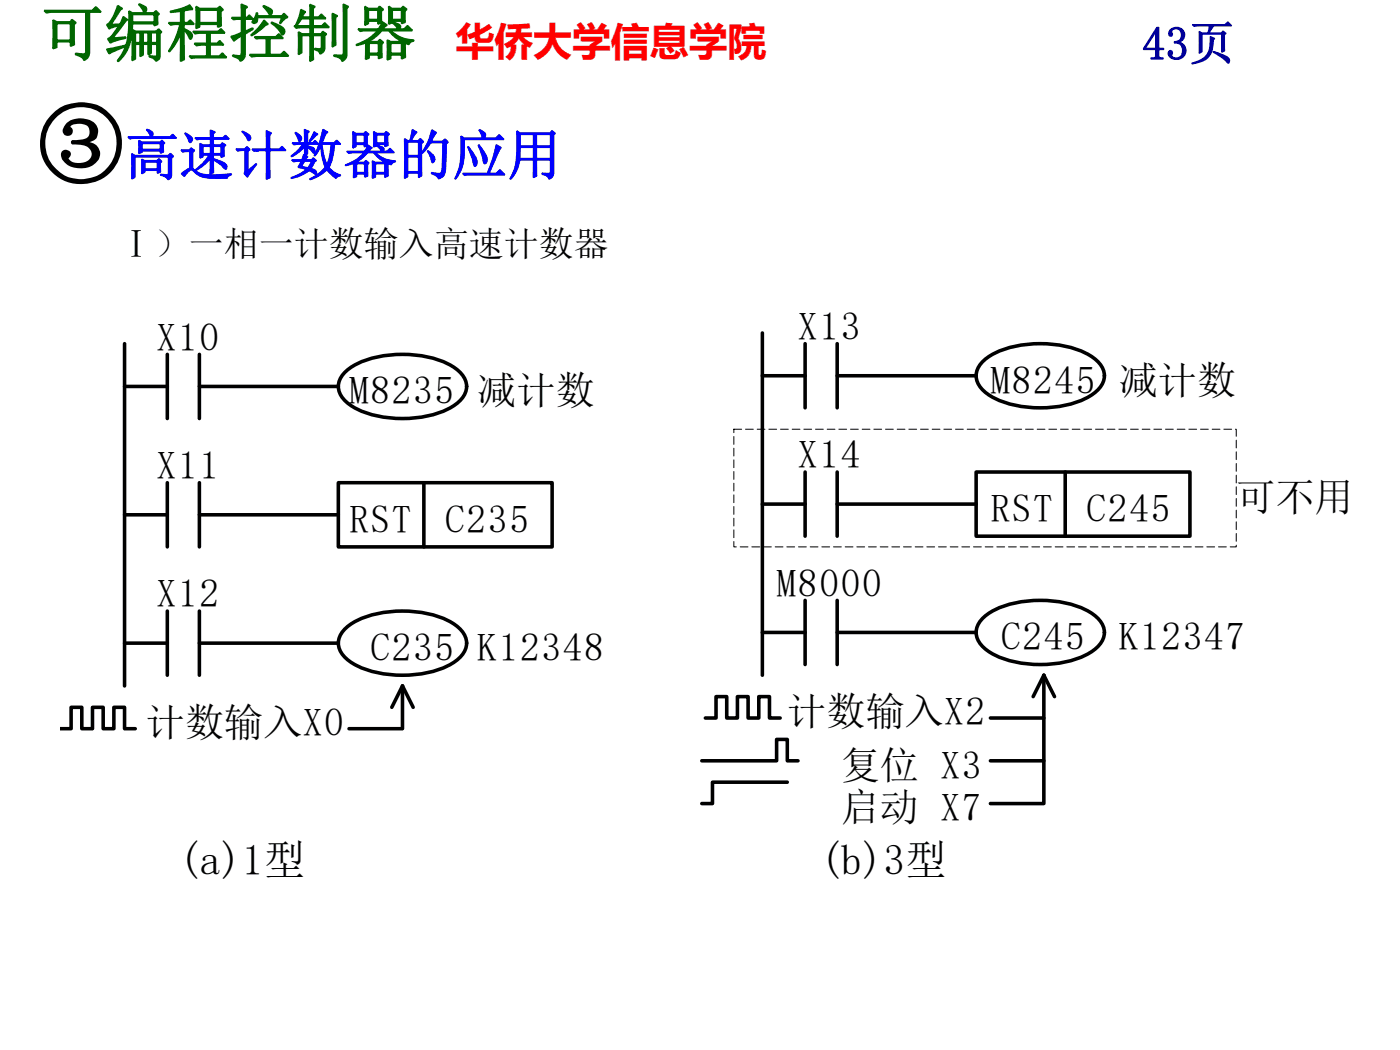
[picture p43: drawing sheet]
<svg xmlns="http://www.w3.org/2000/svg" width="254mm" height="190mm" viewBox="0 0 254 190" stroke-linecap="round" stroke-linejoin="round" font-family="sans-serif">
<defs><g id="words">
<text font-size="15.5" x="7" y="31.6">③</text>
<text font-size="11.3" fill="#060" x="7.5" y="10">可编程控制器</text>
<text font-size="9.9" fill="#00f" x="22.6" y="31.6">高速计数器的应用</text>
<text font-size="8.5" fill="#009" x="207.2" y="10.8">43页</text>
<g font-size="7.8">
<text x="32.3" y="158.7">(a)1型</text>
<text x="148.7" y="158.7">(b)3型</text>
</g>
<text font-size="7.1" fill="#f00" x="82.6" y="10">华侨大学信息学院</text>
<g font-size="7.1">
<text x="28.4" y="63.6">X10</text>
<text x="144.8" y="61.7">X13</text>
<text x="179.7" y="71.4">M8245 减计数</text>
<text x="63.3" y="73.3">M8235 减计数</text>
<text x="28.4" y="86.9">X11</text>
<text x="144.8" y="85">X14</text>
<text x="179.7" y="94.7">RST</text>
<text x="197.1" y="94.7">C245</text>
<text x="224.3" y="92.8">可不用</text>
<text x="63.3" y="96.6">RST</text>
<text x="80.8" y="96.6">C235</text>
<text x="28.4" y="110.2">X12</text>
<text x="140.9" y="108.3">M8000</text>
<text x="67.2" y="119.9">C235 K12348</text>
<text x="181.6" y="118">C245</text>
<text x="203" y="118">K12347</text>
<text x="142.8" y="131.6">计数输入X2</text>
<text x="26.5" y="133.5">计数输入X0</text>
<text x="152.5" y="141.3">复位 X3</text>
<text x="152.5" y="149">启动 X7</text>
</g>
<text font-size="6.4" x="21.5" y="46.5">Ⅰ）一相一计数输入高速计数器</text>
</g></defs>
<g fill="none" stroke="#000" stroke-width=".65">
<path d="M22.6 62.4v62M22.6 70.1h7.8M30.4 64.3v11.6M36.2 70.1h25.2M36.2 64.3v11.6M62.3 67.8a12 12 0 0 1 7.6-3.3 19.6 19.6 0 0 1 12.3 2.1 4.1 4.1 0 0 1 2.4 4.3 6.7 6.7 0 0 1-4.5 3.8 21 21 0 0 1-15.3-.5 5.1 5.1 0 0 1-3.4-4.1l.1-.8 .3-.7zM138.3 60.4v62.1M138.3 68.2h7.8M146.1 62.4v11.6M151.9 68.2h25.2M151.9 62.4v11.6M178 65.9a12 12 0 0 1 7.6-3.3 19.6 19.6 0 0 1 12.3 2 4.1 4.1 0 0 1 2.4 4.4 6.7 6.7 0 0 1-4.5 3.8 21 21 0 0 1-15.3-.5 5.1 5.1 0 0 1-3.4-4.1l.1-.8 .3-.8z"/>
<path d="M22.6 93.4h7.8M30.4 87.6v11.6M36.2 87.6v11.6M36.2 93.4h25.2M61.4 87.6h38.8v11.6h-38.8zM76.9 87.6v11.6M138.3 91.5h7.8M146.1 85.6v11.7M151.9 85.6v11.7M151.9 91.5h25.2M177.1 85.6h38.8v11.7h-38.8zM193.3 85.6v11.7"/>
<path d="M22.6 116.7h7.8M30.4 110.9v11.6M36.2 110.9v11.6M36.2 116.7h25.2M62.3 114.4a12 12 0 0 1 7.6-3.3 19.6 19.6 0 0 1 12.3 2 4.1 4.1 0 0 1 2.4 4.4 6.7 6.7 0 0 1-4.5 3.8 21 21 0 0 1-15.3-.5 5.1 5.1 0 0 1-3.4-4.1l.1-.8 .3-.8zM138.3 114.7h7.8M146.1 108.9v11.7M151.9 108.9v11.7M151.9 114.7h25.2M178 112.5a12 12 0 0 1 7.6-3.4 19.6 19.6 0 0 1 12.3 2.1 4.1 4.1 0 0 1 2.4 4.3 6.7 6.7 0 0 1-4.5 3.9 21 21 0 0 1-15.3-.5 5.1 5.1 0 0 1-3.4-4.2l.1-.7 .3-.8zM11 132.2h1.9v-3.9h1.9v3.9h2v-3.9h1.9v3.9h2v-3.9h1.9v3.9h1.9M73 124.4v7.8h-9.7"/>
<path d="M73 124.4l-1.9 3.9M73 124.4l2 3.9M127.3 138h13.6v-3.9h1.9v3.9h2M128 130.3h1.9v-3.9h1.9v3.9h2v-3.9h1.9v3.9h2v-3.9h1.9v3.9h1.9M179.7 138h9.7M189.4 122.5v7.8h-9.7M189.4 130.3v15.5h-9.7M189.4 122.5l-2 3.9M189.4 122.5l1.9 3.9M142.8 141.9h-13.5v3.9h-2"/>
</g>
<path d="M133.1 77.9h91.2v21.3h-91.2z" fill="none" stroke="#000" stroke-width=".18" stroke-dasharray="1.4 .7"/>
<use href="#words"/>
</svg>
